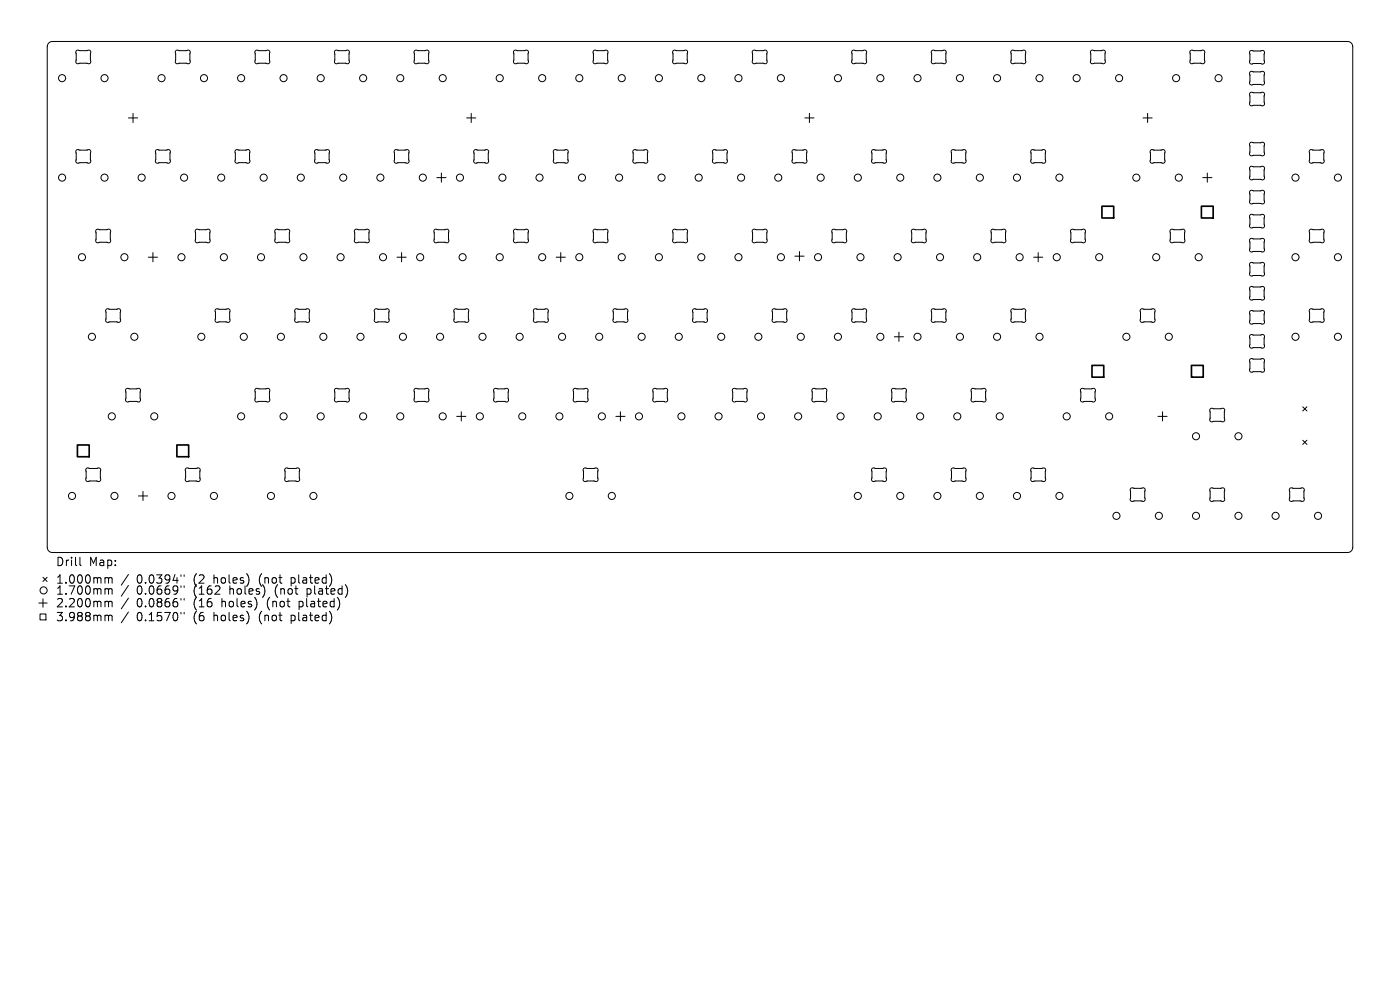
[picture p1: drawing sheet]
<svg xmlns="http://www.w3.org/2000/svg" width="297mm" height="210mm" viewBox="0 0 297 210" stroke-linecap="round" stroke-linejoin="round" font-family="sans-serif">
<defs><g id="words">
<g font-size="2.5">
<text x="11.8" y="120.3">Drill</text>
<text x="11.8" y="124.1">1.000mm</text>
<text x="18.9" y="120.3">Map:</text>
<text x="29" y="124.1">0.0394&quot;</text>
<text x="41.2" y="124.1">(2</text>
<text x="45.6" y="124.1">holes)</text>
<text x="55.4" y="124.1">(not</text>
<text x="62.3" y="124.1">plated)</text>
<text x="11.8" y="126.4">1.700mm</text>
<text x="11.8" y="129.1">2.200mm</text>
<text x="29" y="126.4">0.0669&quot;</text>
<text x="29" y="129.1">0.0866&quot;</text>
<text x="41.2" y="126.4">(162</text>
<text x="41.2" y="129.1">(16</text>
<text x="47.3" y="129.1">holes)</text>
<text x="48.9" y="126.4">holes)</text>
<text x="57.1" y="129.1">(not</text>
<text x="58.7" y="126.4">(not</text>
<text x="64" y="129.1">plated)</text>
<text x="65.7" y="126.4">plated)</text>
<text x="11.8" y="132">3.988mm</text>
<text x="29" y="132">0.1570&quot;</text>
<text x="41.2" y="132">(6</text>
<text x="45.6" y="132">holes)</text>
<text x="55.4" y="132">(not</text>
<text x="62.3" y="132">plated)</text>
</g>
</g></defs>
<g fill="none" stroke="#000" stroke-width=".21">
<path d="M10.3 9.1l.8-.3h274.8a1.11 1.11 0 0 1 1.1 1.1v106.2a1.1 1.1 0 0 1-1.1 1.1h-274.8a1.11 1.11 0 0 1-1.1-1.1v-106.2zM16.2 10.8l.3-.2 2.6 .1 .2 .4-.1 2.3-.4 .1-2.6-.1-.1-.3v-2.1zM37.3 10.8l.3-.2 2.6 .1 .2 .4-.1 2.3-.4 .1-2.6-.1-.1-.3v-2.1zM54.2 10.8l.3-.2 2.6 .1 .1 .4-.1 2.3-.3 .1-2.6-.1-.1-.3v-2.1zM71.1 10.8l.3-.2 2.6 .1 .1 .4-.1 2.3-.3 .1-2.6-.1-.2-.3v-2.1zM88 10.8l.3-.2 2.6 .1 .1 .4-.1 2.3-.3 .1-2.6-.1-.2-.3v-2.1zM109.1 10.8l.3-.2 2.6 .1 .1 .4-.1 2.3-.3 .1-2.6-.1-.2-.3v-2.1zM125.9 10.8l.4-.2 2.5 .1 .2 .4-.1 2.3-.4 .1-2.5-.1-.2-.3v-2.1zM142.8 10.8l.3-.2 2.6 .1 .2 .4-.1 2.3-.4 .1-2.6-.1-.1-.3v-2.1zM159.7 10.8l.3-.2 2.6 .1 .2 .4-.1 2.3-.4 .1-2.6-.1-.1-.3v-2.1zM180.8 10.8l.3-.2 2.6 .1 .2 .4-.1 2.3-.4 .1-2.6-.1-.1-.3v-2.1zM197.7 10.8l.3-.2 2.6 .1 .1 .4-.1 2.3-.3 .1-2.6-.1-.1-.3v-2.1z"/>
<path d="M214.6 10.8l.3-.2 2.6 .1 .1 .4-.1 2.3-.3 .1-2.6-.1-.2-.3v-2.1zM231.4 10.8l.4-.2 2.5 .1 .2 .4-.1 2.3-.3 .1-2.6-.1-.2-.3v-2.1zM252.5 10.8l.4-.2 2.6 .1 .1 .3-.1 2.4-.3 .1-2.6-.1-.2-.3v-2.1zM265.2 15.3l.3-.2 2.6 .1 .2 .4v2l-.2 .3-.3 .1-2.6-.1-.1-.3v-2zM265.2 19.7l.3-.1 2.6 .1 .2 .3v2l-.2 .3-.3 .2-2.6-.1-.1-.4v-2zM265.2 10.8l.3-.1 2.6 .1 .2 .3v2.1l-.2 .3-.3 .1-2.6-.1-.1-.4v-2zM16.2 31.9l.3-.2 2.6 .1 .2 .4-.1 2.3-.4 .1-2.6-.1-.1-.3v-2.1zM27.2 25h2M28.2 24v2M33.1 31.9l.3-.2 2.6 .1 .1 .4-.1 2.3-.3 .1-2.6-.1-.1-.3v-2.1zM50 31.9l.3-.2 2.6 .1 .1 .4-.1 2.3-.3 .1-2.6-.1-.2-.3v-2.1zM66.9 31.9l.3-.2 2.6 .1 .1 .4-.1 2.3-.3 .1-2.6-.1-.2-.3v-2.1z"/>
<path d="M83.7 31.9l.3-.2 2.6 .1 .2 .4-.1 2.3-.4 .1-2.5-.1-.2-.3v-2.1zM92.7 37.7h1.9M93.6 36.7v2M99 25h1.9M100 24v2M100.6 31.9l.3-.2 2.6 .1 .2 .4-.1 2.3-.4 .1-2.6-.1-.1-.3v-2.1zM117.5 31.9l.3-.2 2.6 .1 .2 .4-.2 2.3-.3 .1-2.6-.1-.1-.3v-2.1zM134.4 31.9l.3-.2 2.6 .1 .1 .4-.1 2.3-.3 .1-2.6-.1-.2-.3v-2.1zM151.3 31.9l.3-.2 2.6 .1 .1 .4-.1 2.3-.3 .1-2.6-.1-.2-.3v-2.1zM168.1 31.9l.4-.2 2.5 .1 .2 .4-.1 2.3-.3 .1-2.6-.1-.2-.3v-2.1zM170.7 25h2M171.7 24v2"/>
<path d="M185 31.9l.3-.2 2.6 .1 .2 .4-.1 2.3-.4 .1-2.6-.1-.1-.3v-2.1zM201.9 31.9l.3-.2 2.6 .1 .2 .4-.1 2.3-.4 .1-2.6-.1-.1-.3v-2.1zM218.8 31.9l.3-.2 2.6 .1 .1 .4-.1 2.3-.3 .1-2.6-.1-.1-.3v-2.1zM242.5 25h1.9M243.5 24v2M244.1 31.9l.3-.2 2.6 .1 .2 .4-.1 2.3-.4 .1-2.6-.1-.1-.3v-2.1zM255.1 37.7h2M256.1 36.7v2M265.2 30.3l.3-.1 2.6 .1 .2 .3-.1 2.3-.4 .2-2.6-.1-.1-.3v-2.1zM265.2 35.4l.3-.1 2.6 .1 .2 .3-.1 2.3-.4 .2-2.6-.1-.1-.4v-2zM277.9 31.9l.3-.2 2.6 .1 .1 .3v2.1l-.1 .3-.3 .1-2.6-.1-.2-.3v-2zM20.4 48.7l.3-.1 2.6 .1 .2 .4-.1 2.3-.4 .1-2.5-.1-.2-.3v-2.1z"/>
<path d="M31.5 54.6h1.9M32.4 53.6v1.9M41.5 48.7l.3-.1 2.6 .1 .2 .4-.1 2.3-.4 .1-2.5-.1-.2-.3v-2.1zM58.4 48.7l.3-.1 2.6 .1 .2 .4-.1 2.3-.4 .1-2.6-.1-.1-.3v-2.1zM75.3 48.7l.3-.1 2.6 .1 .2 .4-.2 2.3-.3 .1-2.6-.1-.1-.3v-2.1zM84.2 54.6h2M85.2 53.6v1.9M92.2 48.7l.3-.1 2.6 .1 .1 .4-.1 2.3-.3 .1-2.6-.1-.2-.3v-2.1zM109.1 48.7l.3-.1 2.6 .1 .1 .4-.1 2.3-.3 .1-2.6-.1-.2-.3v-2.1zM118 54.6h1.9M119 53.6v1.9M125.9 48.7l.4-.1 2.5 .1 .2 .4-.1 2.3-.4 .1-2.5-.1-.2-.3v-2.1z"/>
<path d="M142.8 48.7l.3-.1 2.6 .1 .2 .4-.1 2.3-.4 .1-2.6-.1-.1-.3v-2.1zM159.7 48.7l.3-.1 2.6 .1 .2 .4-.1 2.3-.4 .1-2.6-.1-.1-.3v-2.1zM168.6 54.3h2M169.6 53.4v1.9M176.6 48.7l.3-.1 2.6 .1 .1 .4-.1 2.3-.3 .1-2.6-.1-.2-.3 .1-2.1zM193.5 48.7l.3-.1 2.6 .1 .1 .4-.1 2.3-.3 .1-2.6-.1-.2-.3v-2.1zM210.3 48.7l.4-.1 2.5 .1 .2 .4-.1 2.3-.3 .1-2.6-.1-.2-.3v-2.1zM219.3 54.6h1.9M220.2 53.6v1.9M227.2 48.7l.3-.1 2.6 .1 .2 .4-.1 2.3-.4 .1-2.6-.1-.1-.3v-2.1zM248.3 48.7l.3-.1 2.6 .1 .2 .4-.1 2.3-.4 .1-2.6-.1-.1-.3v-2.1zM265.2 45.6l.3-.1 2.6 .1 .2 .3v2l-.2 .3-.3 .2-2.6-.1-.1-.4v-2z"/>
<path d="M265.2 40.5l.3-.1 2.6 .1 .2 .3v2l-.2 .3-.3 .2-2.6-.1-.1-.4v-2zM265.2 55.8l.3-.1 2.6 .1 .2 .3v2l-.2 .3-.3 .2-2.6-.1-.1-.4v-2zM265.2 50.7l.3-.1 2.6 .1 .2 .3v2l-.2 .3-.3 .2-2.6-.1-.1-.4v-2zM277.9 48.7l.3-.1 2.6 .1 .1 .3v2.1l-.1 .3-.3 .1-2.6-.1-.2-.3v-2zM22.5 65.6l.4-.1 2.5 .1 .2 .3-.1 2.3-.3 .2-2.6-.1-.2-.4v-2zM45.8 65.6l.3-.1 2.6 .1 .1 .3-.1 2.3-.3 .2-2.6-.1-.2-.4v-2zM62.6 65.6l.3-.1 2.6 .1 .2 .3-.1 2.3-.4 .2-2.5-.1-.2-.4v-2zM79.5 65.6l.3-.1 2.6 .1 .2 .3-.1 2.3-.4 .2-2.6-.1-.1-.4v-2zM96.4 65.6l.3-.1 2.6 .1 .2 .3-.2 2.3-.3 .2-2.6-.1-.1-.4v-2zM113.3 65.6l.3-.1 2.6 .1 .1 .3-.1 2.3-.3 .2-2.6-.1-.2-.4v-2zM130.2 65.6l.3-.1 2.6 .1 .1 .3-.1 2.3-.3 .2-2.6-.1-.2-.4v-2zM147 65.6l.4-.1 2.5 .1 .2 .3-.1 2.3-.4 .2-2.5-.1-.2-.4v-2z"/>
<path d="M163.9 65.6l.3-.1 2.6 .1 .2 .3-.1 2.3-.4 .2-2.6-.1-.1-.4v-2zM180.8 65.6l.3-.1 2.6 .1 .2 .3-.1 2.3-.4 .2-2.6-.1-.1-.4v-2zM189.7 71.4h2M190.7 70.5v1.9M197.7 65.6l.3-.1 2.6 .1 .1 .3-.1 2.3-.3 .2-2.6-.1-.1-.4v-2zM214.6 65.6l.3-.1 2.6 .1 .1 .3-.1 2.3-.3 .2-2.6-.1-.2-.4v-2zM242 65.6l.3-.1 2.6 .1 .2 .3-.2 2.3-.3 .2-2.6-.1-.1-.4v-2zM265.2 60.9l.3-.1 2.6 .1 .2 .3v2l-.2 .3-.3 .2-2.6-.1-.1-.4v-2zM265.2 66l.3-.1 2.6 .1 .2 .3v2l-.2 .3-.3 .2-2.6-.1-.1-.4v-2zM265.2 71.1l.3-.1 2.6 .1 .2 .3v2l-.2 .3-.3 .2-2.6-.1-.1-.4v-2zM265.2 76.2l.3-.1 2.6 .1 .2 .3v2l-.2 .3-.3 .2-2.6-.1-.1-.4v-2zM277.9 65.6l.3-.1 2.6 .1 .1 .3-.1 2.3-.3 .2-2.6-.1-.2-.4v-2z"/>
<path d="M18.3 99.4l.3-.1 2.6 .1 .2 .3-.1 2.3-.4 .2-2.6-.2-.1-.3v-2zM26.8 82.5l.3-.1 2.6 .1 .1 .3-.1 2.3-.3 .2-2.6-.1-.2-.4v-2zM39.4 99.4l.3-.1 2.6 .1 .2 .3-.1 2.3-.4 .2-2.6-.2-.1-.3v-2zM54.2 82.5l.3-.1 2.6 .1 .1 .3-.1 2.3-.3 .2-2.6-.1-.1-.4v-2zM60.5 99.4l.3-.1 2.6 .1 .2 .3-.1 2.3-.4 .2-2.6-.2-.1-.3v-2zM71.1 82.5l.3-.1 2.6 .1 .1 .3-.1 2.3-.3 .2-2.6-.1-.2-.4v-2zM88 82.5l.3-.1 2.6 .1 .1 .3-.1 2.3-.3 .2-2.6-.1-.2-.4v-2zM96.9 88.3h1.9M97.9 87.3v2M104.8 82.5l.3-.1 2.6 .1 .2 .3-.1 2.3-.4 .2-2.5-.1-.2-.4v-2zM121.7 82.5l.3-.1 2.6 .1 .2 .3-.1 2.3-.4 .2-2.6-.1-.1-.4v-2zM123.8 99.4l.3-.1 2.6 .1 .2 .3-.1 2.3-.4 .2-2.6-.2-.1-.3v-2z"/>
<path d="M130.6 88.3h2M131.6 87.3v2M138.6 82.5l.3-.1 2.6 .1 .2 .3-.2 2.3-.3 .2-2.6-.1-.1-.4v-2zM155.5 82.5l.3-.1 2.6 .1 .1 .3-.1 2.3-.3 .2-2.6-.1-.2-.4v-2zM172.4 82.5l.3-.1 2.6 .1 .1 .3-.1 2.3-.3 .2-2.6-.1-.2-.4v-2zM185 99.4l.3-.1 2.6 .1 .2 .3-.1 2.3-.4 .2-2.6-.2-.1-.3v-2zM189.2 82.5l.4-.1 2.5 .1 .2 .3-.1 2.3-.3 .2-2.6-.1-.2-.4v-2zM201.9 99.4l.3-.1 2.6 .1 .2 .3-.1 2.3-.4 .2-2.6-.2-.1-.3v-2zM206.1 82.5l.3-.1 2.6 .1 .2 .3-.1 2.3-.4 .2-2.6-.1-.1-.4v-2zM218.8 99.4l.3-.1 2.6 .1 .1 .3-.1 2.3-.3 .2-2.6-.2-.1-.3v-2zM229.3 82.5l.3-.1 2.6 .1 .2 .3-.1 2.3-.4 .2-2.5-.1-.2-.4v-2zM245.6 88.3h2"/>
<path d="M246.6 87.3v2M256.8 86.7l.3-.1 2.6 .1 .1 .3-.1 2.3-.3 .2-2.6-.1-.2-.3v-2.1zM276.4 86.3l.9 .9M276.4 93.4l.9 .9M277.3 86.3l-.9 .9M277.3 93.4l-.9 .9M17 118.2v1.5l.2 .3M29.4 105.2h1.9M30.3 104.2v2M239.9 103.6l.3-.1 2.6 .1 .1 .3-.1 2.3-.3 .2-2.6-.1-.1-.4v-2zM256.8 103.6l.3-.1 2.6 .1 .1 .3v2l-.1 .3-.3 .2-2.6-.1-.2-.3v-2.1zM275.8 103.6l.6-.1 .3 .4v2.2l-.4 .3-.5-.1"/>
<path d="M275.8 103.6l-1.9-.1-.4 .4v2.1l.1 .2 .4 .2 1.8-.1M8.2 127.9h1.8M8.5 130.2h1.2v1.3h-1.2zM9.1 122.5l.9 .8M9.1 127v1.8M10 122.5l-.9 .8M22.5 122.5h.3l.2 .3M22.5 124.9h.3l.2 .2M22.5 127.6h.4l.1 .2M22.5 130.5l.4 .1 .1 .2M23 122.8l.3-.3 .4 .1 .1 1.1M23 122.8v.9"/>
<path d="M23 125.1v1M23 127.8v.9M23 130.8v.9M23 125.1l.3-.2 .4 .1 .1 1.1M23 127.8l.3-.2h.4l.1 1.1M23 130.8l.3-.3 .4 .1 .1 1.1M27.2 121.9l-1.5 2.2M27.2 124.2l-1.5 2.3M27.2 126.9l-1.5 2.3M27.2 129.8l-1.5 2.3M38.4 121.9v.4M38.4 124.3v.3"/>
<path d="M38.4 127v.3M38.4 129.9v.3M39.1 121.9v.4M39.1 124.3v.3M39.1 127v.3M39.1 129.9v.3"/>
<circle cx="13.2" cy="16.6" r=".75"/>
<circle cx="22.2" cy="16.6" r=".75"/>
<circle cx="34.3" cy="16.6" r=".75"/>
<circle cx="43.3" cy="16.6" r=".75"/>
<circle cx="51.2" cy="16.6" r=".75"/>
<circle cx="60.2" cy="16.6" r=".75"/>
<circle cx="68" cy="16.6" r=".75"/>
<circle cx="77" cy="16.6" r=".75"/>
<circle cx="84.9" cy="16.6" r=".75"/>
<circle cx="93.9" cy="16.6" r=".75"/>
<circle cx="106" cy="16.6" r=".75"/>
<circle cx="115" cy="16.6" r=".75"/>
<circle cx="122.9" cy="16.6" r=".75"/>
<circle cx="131.9" cy="16.6" r=".75"/>
<circle cx="139.8" cy="16.6" r=".75"/>
<circle cx="148.8" cy="16.6" r=".75"/>
<circle cx="156.7" cy="16.6" r=".75"/>
<circle cx="165.7" cy="16.6" r=".75"/>
<circle cx="177.8" cy="16.6" r=".75"/>
<circle cx="186.8" cy="16.6" r=".75"/>
<circle cx="194.6" cy="16.6" r=".75"/>
<circle cx="203.6" cy="16.6" r=".75"/>
<circle cx="211.5" cy="16.6" r=".75"/>
<circle cx="220.5" cy="16.6" r=".75"/>
<circle cx="228.4" cy="16.6" r=".75"/>
<circle cx="237.4" cy="16.6" r=".75"/>
<circle cx="249.5" cy="16.6" r=".75"/>
<circle cx="258.5" cy="16.6" r=".75"/>
<circle cx="13.2" cy="37.7" r=".75"/>
<circle cx="22.2" cy="37.7" r=".75"/>
<circle cx="30.1" cy="37.7" r=".75"/>
<circle cx="39.1" cy="37.7" r=".75"/>
<circle cx="46.9" cy="37.7" r=".75"/>
<circle cx="55.9" cy="37.7" r=".75"/>
<circle cx="63.8" cy="37.7" r=".75"/>
<circle cx="72.8" cy="37.7" r=".75"/>
<circle cx="80.7" cy="37.7" r=".75"/>
<circle cx="89.7" cy="37.7" r=".75"/>
<circle cx="97.6" cy="37.7" r=".75"/>
<circle cx="106.6" cy="37.7" r=".75"/>
<circle cx="114.5" cy="37.7" r=".75"/>
<circle cx="123.5" cy="37.7" r=".75"/>
<circle cx="131.3" cy="37.7" r=".75"/>
<circle cx="140.3" cy="37.7" r=".75"/>
<circle cx="148.2" cy="37.7" r=".75"/>
<circle cx="157.2" cy="37.7" r=".75"/>
<circle cx="165.1" cy="37.7" r=".75"/>
<circle cx="174.1" cy="37.7" r=".75"/>
<circle cx="182" cy="37.7" r=".75"/>
<circle cx="191" cy="37.7" r=".75"/>
<circle cx="198.9" cy="37.7" r=".75"/>
<circle cx="207.9" cy="37.7" r=".75"/>
<circle cx="215.7" cy="37.7" r=".75"/>
<circle cx="224.7" cy="37.7" r=".75"/>
<circle cx="241.1" cy="37.7" r=".75"/>
<circle cx="250.1" cy="37.7" r=".75"/>
<circle cx="274.8" cy="37.7" r=".75"/>
<circle cx="283.8" cy="37.7" r=".75"/>
<circle cx="17.4" cy="54.6" r=".75"/>
<circle cx="26.4" cy="54.6" r=".75"/>
<circle cx="38.5" cy="54.6" r=".75"/>
<circle cx="47.5" cy="54.6" r=".75"/>
<circle cx="55.4" cy="54.6" r=".75"/>
<circle cx="64.4" cy="54.6" r=".75"/>
<circle cx="72.3" cy="54.6" r=".75"/>
<circle cx="81.3" cy="54.6" r=".75"/>
<circle cx="89.1" cy="54.6" r=".75"/>
<circle cx="98.1" cy="54.6" r=".75"/>
<circle cx="106" cy="54.6" r=".75"/>
<circle cx="115" cy="54.6" r=".75"/>
<circle cx="122.9" cy="54.6" r=".75"/>
<circle cx="131.9" cy="54.6" r=".75"/>
<circle cx="139.8" cy="54.6" r=".75"/>
<circle cx="148.8" cy="54.6" r=".75"/>
<circle cx="156.7" cy="54.6" r=".75"/>
<circle cx="165.7" cy="54.6" r=".75"/>
<circle cx="173.5" cy="54.6" r=".75"/>
<circle cx="182.5" cy="54.6" r=".75"/>
<circle cx="190.4" cy="54.6" r=".75"/>
<circle cx="199.4" cy="54.6" r=".75"/>
<circle cx="207.3" cy="54.6" r=".75"/>
<circle cx="216.3" cy="54.6" r=".75"/>
<circle cx="224.2" cy="54.6" r=".75"/>
<circle cx="233.2" cy="54.6" r=".75"/>
<circle cx="245.3" cy="54.6" r=".75"/>
<circle cx="254.3" cy="54.6" r=".75"/>
<circle cx="274.8" cy="54.6" r=".75"/>
<circle cx="283.8" cy="54.6" r=".75"/>
<circle cx="19.5" cy="71.4" r=".75"/>
<circle cx="28.5" cy="71.4" r=".75"/>
<circle cx="42.7" cy="71.4" r=".75"/>
<circle cx="51.7" cy="71.4" r=".75"/>
<circle cx="59.6" cy="71.4" r=".75"/>
<circle cx="68.6" cy="71.4" r=".75"/>
<circle cx="76.5" cy="71.4" r=".75"/>
<circle cx="85.5" cy="71.4" r=".75"/>
<circle cx="93.4" cy="71.4" r=".75"/>
<circle cx="102.4" cy="71.4" r=".75"/>
<circle cx="110.2" cy="71.4" r=".75"/>
<circle cx="119.2" cy="71.4" r=".75"/>
<circle cx="127.1" cy="71.4" r=".75"/>
<circle cx="136.1" cy="71.4" r=".75"/>
<circle cx="144" cy="71.4" r=".75"/>
<circle cx="153" cy="71.4" r=".75"/>
<circle cx="160.9" cy="71.4" r=".75"/>
<circle cx="169.9" cy="71.4" r=".75"/>
<circle cx="177.8" cy="71.4" r=".75"/>
<circle cx="186.8" cy="71.4" r=".75"/>
<circle cx="194.6" cy="71.4" r=".75"/>
<circle cx="203.6" cy="71.4" r=".75"/>
<circle cx="211.5" cy="71.4" r=".75"/>
<circle cx="220.5" cy="71.4" r=".75"/>
<circle cx="239" cy="71.4" r=".75"/>
<circle cx="248" cy="71.4" r=".75"/>
<circle cx="274.8" cy="71.4" r=".75"/>
<circle cx="283.8" cy="71.4" r=".75"/>
<circle cx="23.7" cy="88.3" r=".75"/>
<circle cx="32.7" cy="88.3" r=".75"/>
<circle cx="51.2" cy="88.3" r=".75"/>
<circle cx="60.2" cy="88.3" r=".75"/>
<circle cx="68" cy="88.3" r=".75"/>
<circle cx="77" cy="88.3" r=".75"/>
<circle cx="84.9" cy="88.3" r=".75"/>
<circle cx="93.9" cy="88.3" r=".75"/>
<circle cx="101.8" cy="88.3" r=".75"/>
<circle cx="110.8" cy="88.3" r=".75"/>
<circle cx="118.7" cy="88.3" r=".75"/>
<circle cx="127.7" cy="88.3" r=".75"/>
<circle cx="135.6" cy="88.3" r=".75"/>
<circle cx="144.6" cy="88.3" r=".75"/>
<circle cx="152.4" cy="88.3" r=".75"/>
<circle cx="161.4" cy="88.3" r=".75"/>
<circle cx="169.3" cy="88.3" r=".75"/>
<circle cx="178.3" cy="88.3" r=".75"/>
<circle cx="186.2" cy="88.3" r=".75"/>
<circle cx="195.2" cy="88.3" r=".75"/>
<circle cx="203.1" cy="88.3" r=".75"/>
<circle cx="212.1" cy="88.3" r=".75"/>
<circle cx="226.3" cy="88.3" r=".75"/>
<circle cx="235.3" cy="88.3" r=".75"/>
<circle cx="253.7" cy="92.5" r=".75"/>
<circle cx="262.7" cy="92.5" r=".75"/>
<circle cx="15.3" cy="105.2" r=".75"/>
<circle cx="24.3" cy="105.2" r=".75"/>
<circle cx="36.4" cy="105.2" r=".75"/>
<circle cx="45.4" cy="105.2" r=".75"/>
<circle cx="57.5" cy="105.2" r=".75"/>
<circle cx="66.5" cy="105.2" r=".75"/>
<circle cx="120.8" cy="105.2" r=".75"/>
<circle cx="129.8" cy="105.2" r=".75"/>
<circle cx="182" cy="105.2" r=".75"/>
<circle cx="191" cy="105.2" r=".75"/>
<circle cx="198.9" cy="105.2" r=".75"/>
<circle cx="207.9" cy="105.2" r=".75"/>
<circle cx="215.7" cy="105.2" r=".75"/>
<circle cx="224.7" cy="105.2" r=".75"/>
<circle cx="236.8" cy="109.4" r=".75"/>
<circle cx="245.8" cy="109.4" r=".75"/>
<circle cx="253.7" cy="109.4" r=".75"/>
<circle cx="262.7" cy="109.4" r=".75"/>
<circle cx="270.6" cy="109.4" r=".75"/>
<circle cx="279.6" cy="109.4" r=".75"/>
<circle cx="9.2" cy="125.2" r=".75"/>
</g>
<path d="M233.8 43.7h2.5v2.5h-2.5zM254.9 43.7h2.5v2.5h-2.5zM231.7 77.5h2.5v2.5h-2.5zM252.8 77.5h2.5v2.5h-2.5zM16.4 94.4h2.5v2.5h-2.5zM37.5 94.4h2.5v2.5h-2.5z" fill="none" stroke="#000" stroke-width=".35"/>
<use href="#words"/>
</svg>
